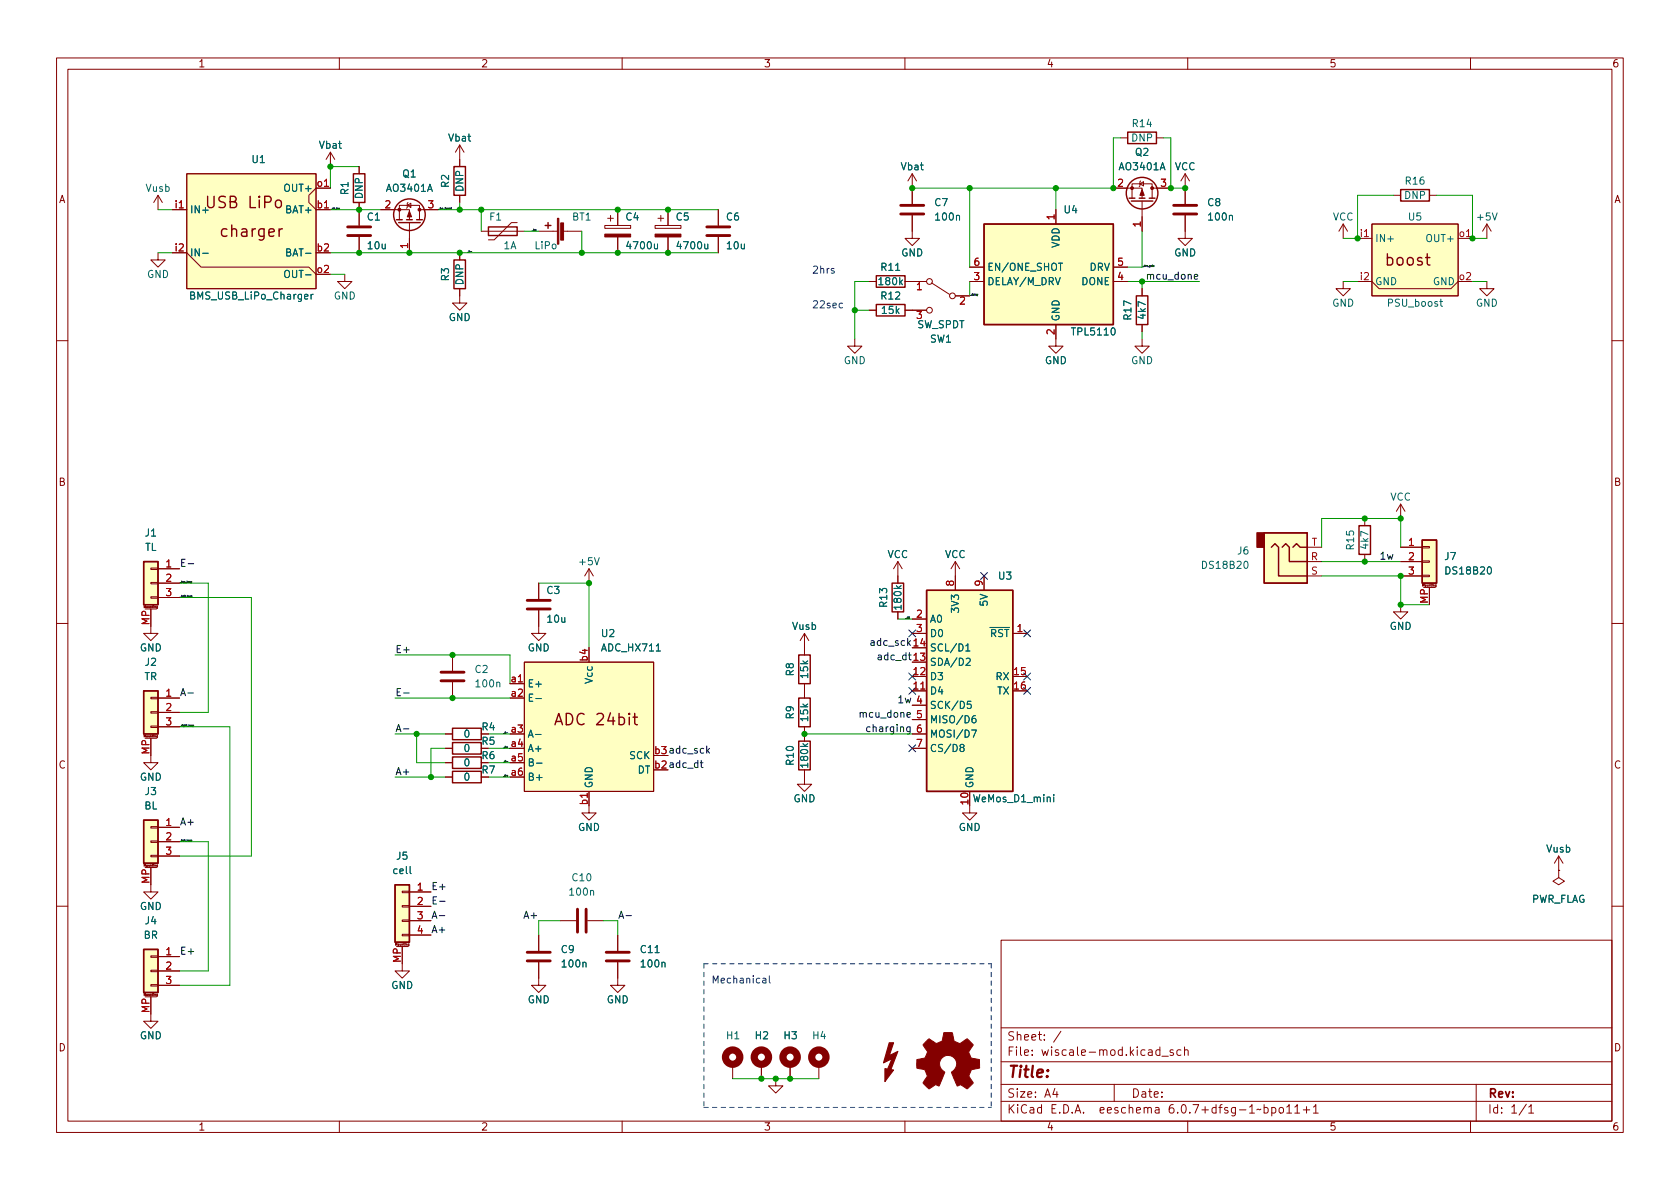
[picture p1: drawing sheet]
<svg xmlns="http://www.w3.org/2000/svg" width="297mm" height="210mm" viewBox="0 0 297 210" stroke-linecap="round" stroke-linejoin="round" font-family="sans-serif">
<defs><g id="words">
<g font-size="2.8" fill="#840000">
<text x="36.8" y="36.8">USB LiPo</text>
<text x="39.3" y="41.9">charger</text>
<text x="245.1" y="47">boost</text>
<text x="98.8" y="128.2">ADC 24bit</text>
<text x="178" y="190.6">Title:</text>
</g>
<g font-size="2.1" fill="#840000">
<text x="178" y="184">Sheet: /</text>
<text x="178" y="186.7">File: wiscale-mod.kicad_sch</text>
<text x="178" y="196.9">KiCad E.D.A. eeschema 6.0.7+dfsg-1~bpo11+1</text>
<text x="178" y="194.1">Size: A4</text>
<text x="200" y="194.1">Date:</text>
<text x="263" y="194.1">Rev:</text>
<text x="263" y="196.9">Id: 1/1</text>
</g>
<g font-size="1.8" fill="#840000">
<text x="35" y="11.9">1</text>
<text x="85" y="11.9">2</text>
<text x="135" y="11.9">3</text>
<text x="185" y="11.9">4</text>
<text x="235" y="11.9">5</text>
<text x="285" y="11.9">6</text>
<text x="10.3" y="35.9">A</text>
<text x="285.3" y="35.9">A</text>
<text x="10.3" y="85.9">B</text>
<text x="285.3" y="85.9">B</text>
<text x="85.2" y="131.7">R5</text>
<text x="10.3" y="135.9">C</text>
<text x="85.2" y="134.2">R6</text>
<text x="285.3" y="135.9">C</text>
<text x="10.3" y="185.9">D</text>
<text x="285.3" y="185.9">D</text>
<text x="35" y="199.9">1</text>
<text x="85" y="199.9">2</text>
<text x="135" y="199.9">3</text>
<text x="185" y="199.9">4</text>
<text x="235" y="199.9">5</text>
<text x="285" y="199.9">6</text>
</g>
<g font-size="1.8" fill="#006464">
<text x="200.3" y="22.5">R14</text>
<text x="44.6" y="28.8">U1</text>
<text x="56.5" y="26.3">Vbat</text>
<text x="79.4" y="25">Vbat</text>
<text x="200.1" y="25">DNP</text>
<text x="200.8" y="27.6">Q2</text>
<text x="25.8" y="33.9">Vusb</text>
<text x="50.6" y="33.9">OUT+</text>
<text x="61.6" y="34.4" transform="rotate(-90 61.6 34.4)">R1</text>
<text x="64.1" y="35.1" transform="rotate(-90 64.1 35.1)">DNP</text>
<text x="68.5" y="33.9">AO3401A</text>
<text x="71.2" y="31.4">Q1</text>
<text x="79.4" y="33.1" transform="rotate(-90 79.4 33.1)">R2</text>
<text x="81.9" y="33.9" transform="rotate(-90 81.9 33.9)">DNP</text>
<text x="159.4" y="30.1">Vbat</text>
<text x="198" y="30.1">AO3401A</text>
<text x="207.7" y="30.1">VCC</text>
<text x="248.3" y="35.2">DNP</text>
<text x="248.6" y="32.6">R16</text>
<text x="33.5" y="37.7">IN+</text>
<text x="50.7" y="37.7">BAT+</text>
<text x="65" y="39">C1</text>
<text x="86.6" y="39">F1</text>
<text x="101.2" y="39">BT1</text>
<text x="110.7" y="39">C4</text>
<text x="119.6" y="39">C5</text>
<text x="128.5" y="39">C6</text>
<text x="165.3" y="36.4">C7</text>
<text x="165.6" y="39">100n</text>
<text x="188.2" y="37.7">U4</text>
<text x="213.5" y="36.4">C8</text>
<text x="213.8" y="39">100n</text>
<text x="235.6" y="39">VCC</text>
<text x="249.1" y="39">U5</text>
<text x="261.3" y="39">+5V</text>
<text x="33.5" y="45.3">IN-</text>
<text x="51.1" y="45.3">BAT-</text>
<text x="65.1" y="44.1">10u</text>
<text x="89" y="44.1">1A</text>
<text x="94.6" y="44.1">LiPo</text>
<text x="111.1" y="44.1">4700u</text>
<text x="119.9" y="44.1">4700u</text>
<text x="128.6" y="44.1">10u</text>
<text x="155.9" y="47.9">R11</text>
<text x="159.3" y="45.3">GND</text>
<text x="174.5" y="47.9">EN/ONE_SHOT</text>
<text x="187.3" y="43.9" transform="rotate(-90 187.3 43.9)">VDD</text>
<text x="192.6" y="47.9">DRV</text>
<text x="207.6" y="45.3">GND</text>
<text x="243.1" y="42.8">IN+</text>
<text x="252.5" y="42.8">OUT+</text>
<text x="26" y="49.1">GND</text>
<text x="33.8" y="53">BMS_USB_LiPo_Charger</text>
<text x="51" y="49.1">OUT-</text>
<text x="59" y="53">GND</text>
<text x="79.4" y="49.6" transform="rotate(-90 79.4 49.6)">R3</text>
<text x="81.9" y="50.4" transform="rotate(-90 81.9 50.4)">DNP</text>
<text x="155.5" y="50.4">180k</text>
<text x="155.9" y="53">R12</text>
<text x="174.5" y="50.4">DELAY/M_DRV</text>
<text x="191.2" y="50.4">DONE</text>
<text x="243.1" y="50.4">GND</text>
<text x="253.4" y="50.4">GND</text>
<text x="79.3" y="56.8">GND</text>
<text x="156" y="55.5">15k</text>
<text x="162.1" y="58">SW_SPDT</text>
<text x="187.3" y="56.9" transform="rotate(-90 187.3 56.9)">GND</text>
<text x="189.7" y="59.3">TPL5110</text>
<text x="200" y="56.5" transform="rotate(-90 200 56.5)">R17</text>
<text x="202.6" y="56.3" transform="rotate(-90 202.6 56.3)">4k7</text>
<text x="235.5" y="54.2">GND</text>
<text x="245.5" y="54.2">PSU_boost</text>
<text x="260.9" y="54.2">GND</text>
<text x="149.2" y="64.4">GND</text>
<text x="164.5" y="60.6">SW1</text>
<text x="184.7" y="64.4">GND</text>
<text x="200" y="64.4">GND</text>
<text x="245.8" y="88.5">VCC</text>
<text x="25.7" y="94.9">J1</text>
<text x="25.6" y="97.4">TL</text>
<text x="102.5" y="99.9">+5V</text>
<text x="156.9" y="98.7">VCC</text>
<text x="167" y="98.7">VCC</text>
<text x="212.8" y="100.6">DS18B20</text>
<text x="218.8" y="98">J6</text>
<text x="239.4" y="97.1" transform="rotate(-90 239.4 97.1)">R15</text>
<text x="241.9" y="97" transform="rotate(-90 241.9 97)">4k7</text>
<text x="255.5" y="99">J7</text>
<text x="255.8" y="101.6">DS18B20</text>
<text x="96.7" y="105">C3</text>
<text x="156.8" y="107.3" transform="rotate(-90 156.8 107.3)">R13</text>
<text x="159.4" y="107.6" transform="rotate(-90 159.4 107.6)">180k</text>
<text x="174.6" y="107.1" transform="rotate(-90 174.6 107.1)">5V</text>
<text x="176.6" y="102.5">U3</text>
<text x="96.9" y="110.1">10u</text>
<text x="106.4" y="112.6">U2</text>
<text x="140.1" y="111.4">Vusb</text>
<text x="164.3" y="110.1">A0</text>
<text x="164.3" y="112.6">D0</text>
<text x="169.5" y="108" transform="rotate(-90 169.5 108)">3V3</text>
<text x="173.6" y="112.6">~{RST}</text>
<text x="245.7" y="111.4">GND</text>
<text x="24.7" y="115.2">GND</text>
<text x="25.7" y="117.7">J2</text>
<text x="84" y="119">C2</text>
<text x="93.3" y="115.2">GND</text>
<text x="106.5" y="115.2">ADC_HX711</text>
<text x="140.3" y="119.5" transform="rotate(-90 140.3 119.5)">R8</text>
<text x="142.9" y="119.8" transform="rotate(-90 142.9 119.8)">15k</text>
<text x="164.3" y="117.7">SDA/D2</text>
<text x="164.3" y="115.2">SCL/D1</text>
<text x="25.5" y="120.3">TR</text>
<text x="84.3" y="121.5">100n</text>
<text x="93.2" y="121.5">E+</text>
<text x="93.2" y="124.1">E-</text>
<text x="104.8" y="120.7" transform="rotate(-90 104.8 120.7)">Vcc</text>
<text x="164.3" y="122.8">D4</text>
<text x="164.3" y="120.3">D3</text>
<text x="164.3" y="125.3">SCK/D5</text>
<text x="176.1" y="120.3">RX</text>
<text x="176.3" y="122.8">TX</text>
<text x="82.1" y="130.4">0</text>
<text x="85.2" y="129.2">R4</text>
<text x="93.2" y="130.4">A-</text>
<text x="140.3" y="127.1" transform="rotate(-90 140.3 127.1)">R9</text>
<text x="142.9" y="127.5" transform="rotate(-90 142.9 127.5)">15k</text>
<text x="164.3" y="127.9">MISO/D6</text>
<text x="164.3" y="130.4">MOSI/D7</text>
<text x="82.1" y="133">0</text>
<text x="82.1" y="135.5">0</text>
<text x="85.2" y="136.8">R7</text>
<text x="93.2" y="133">A+</text>
<text x="93.2" y="135.5">B-</text>
<text x="111.3" y="134.2">SCK</text>
<text x="112.7" y="136.8">DT</text>
<text x="140.3" y="135.2" transform="rotate(-90 140.3 135.2)">R10</text>
<text x="142.9" y="135.6" transform="rotate(-90 142.9 135.6)">180k</text>
<text x="164.3" y="133">CS/D8</text>
<text x="24.7" y="138">GND</text>
<text x="25.5" y="143.1">BL</text>
<text x="25.7" y="140.6">J3</text>
<text x="82.1" y="138">0</text>
<text x="93.2" y="138">B+</text>
<text x="104.8" y="139.4" transform="rotate(-90 104.8 139.4)">GND</text>
<text x="140.3" y="141.9">GND</text>
<text x="172.1" y="139.4" transform="rotate(-90 172.1 139.4)">GND</text>
<text x="172.3" y="141.9">WeMos_D1_mini</text>
<text x="102.2" y="146.9">GND</text>
<text x="169.5" y="146.9">GND</text>
<text x="69.6" y="154.6">cell</text>
<text x="70.1" y="152">J5</text>
<text x="101.2" y="155.8">C10</text>
<text x="273.4" y="150.7">Vusb</text>
<text x="24.7" y="160.9">GND</text>
<text x="100.9" y="158.4">100n</text>
<text x="270.6" y="159.6">PWR_FLAG</text>
<text x="25.4" y="166">BR</text>
<text x="25.7" y="163.4">J4</text>
<text x="99.2" y="168.5">C9</text>
<text x="99.5" y="171.1">100n</text>
<text x="113.3" y="168.5">C11</text>
<text x="113.5" y="171.1">100n</text>
<text x="69.2" y="174.9">GND</text>
<text x="93.3" y="177.4">GND</text>
<text x="107.3" y="177.4">GND</text>
<text x="24.7" y="183.8">GND</text>
<text x="128.5" y="183.8">H1</text>
<text x="133.6" y="183.8">H2</text>
<text x="138.6" y="183.8">H3</text>
<text x="143.7" y="183.8">H4</text>
</g>
<g font-size="1.8" fill="#a90000">
<text x="56.1" y="33">o1</text>
<text x="197.6" y="33">2</text>
<text x="205.2" y="33">3</text>
<text x="31" y="36.8">i1</text>
<text x="56.1" y="36.8">b1</text>
<text x="68.1" y="36.8">2</text>
<text x="75.7" y="36.8">3</text>
<text x="186.4" y="38.8" transform="rotate(-90 186.4 38.8)">1</text>
<text x="201.7" y="40.1" transform="rotate(-90 201.7 40.1)">1</text>
<text x="240.6" y="41.9">i1</text>
<text x="258" y="41.9">o1</text>
<text x="31" y="44.4">i2</text>
<text x="56.1" y="44.4">b2</text>
<text x="72.1" y="43.9" transform="rotate(-90 72.1 43.9)">1</text>
<text x="172.2" y="47">6</text>
<text x="197.6" y="47">5</text>
<text x="56.1" y="48.3">o2</text>
<text x="162.1" y="51.3">1</text>
<text x="169.7" y="53.8">2</text>
<text x="172.2" y="49.5">3</text>
<text x="197.6" y="49.5">4</text>
<text x="240.6" y="49.5">i2</text>
<text x="258" y="49.5">o2</text>
<text x="162.1" y="56.4">3</text>
<text x="186.4" y="59.2" transform="rotate(-90 186.4 59.2)">2</text>
<text x="29.4" y="100.3">1</text>
<text x="231.8" y="99.1">R</text>
<text x="231.8" y="101.6">S</text>
<text x="231.9" y="96.5">T</text>
<text x="249.1" y="96.5">1</text>
<text x="249.1" y="99.1">2</text>
<text x="249.1" y="101.6">3</text>
<text x="29.4" y="102.9">2</text>
<text x="29.4" y="105.4">3</text>
<text x="168.7" y="103.6" transform="rotate(-90 168.7 103.6)">8</text>
<text x="173.7" y="103.6" transform="rotate(-90 173.7 103.6)">9</text>
<text x="252.5" y="106.7" transform="rotate(-90 252.5 106.7)">MP</text>
<text x="26.4" y="110.5" transform="rotate(-90 26.4 110.5)">MP</text>
<text x="162.1" y="109.2">2</text>
<text x="162.1" y="111.8">3</text>
<text x="179.8" y="111.8">1</text>
<text x="103.9" y="116.9" transform="rotate(-90 103.9 116.9)">b4</text>
<text x="161.6" y="119.4">12</text>
<text x="161.6" y="116.8">13</text>
<text x="161.6" y="114.3">14</text>
<text x="179.4" y="119.4">15</text>
<text x="29.4" y="123.2">1</text>
<text x="29.4" y="125.7">2</text>
<text x="90.5" y="120.6">a1</text>
<text x="90.5" y="123.2">a2</text>
<text x="161.6" y="121.9">11</text>
<text x="162.1" y="124.5">4</text>
<text x="179.4" y="121.9">16</text>
<text x="29.4" y="128.3">3</text>
<text x="90.5" y="129.5">a3</text>
<text x="162.1" y="127">5</text>
<text x="162.1" y="129.5">6</text>
<text x="26.4" y="133.4" transform="rotate(-90 26.4 133.4)">MP</text>
<text x="90.5" y="132.1">a4</text>
<text x="90.5" y="134.6">a5</text>
<text x="90.5" y="137.2">a6</text>
<text x="115.8" y="135.9">b2</text>
<text x="115.8" y="133.3">b3</text>
<text x="162.1" y="132.1">7</text>
<text x="103.9" y="142.3" transform="rotate(-90 103.9 142.3)">b1</text>
<text x="171.2" y="142.2" transform="rotate(-90 171.2 142.2)">10</text>
<text x="29.4" y="146">1</text>
<text x="29.4" y="148.6">2</text>
<text x="29.4" y="151.1">3</text>
<text x="26.4" y="156.3" transform="rotate(-90 26.4 156.3)">MP</text>
<text x="73.8" y="157.5">1</text>
<text x="73.8" y="160">2</text>
<text x="73.8" y="162.6">3</text>
<text x="73.8" y="165.1">4</text>
<text x="29.4" y="168.9">1</text>
<text x="29.4" y="171.4">2</text>
<text x="29.4" y="174">3</text>
<text x="70.9" y="170.2" transform="rotate(-90 70.9 170.2)">MP</text>
<text x="26.4" y="179.1" transform="rotate(-90 26.4 179.1)">MP</text>
</g>
<g font-size="1.8" fill="#0000c2">
<text x="143.5" y="48.4">2hrs</text>
<text x="143.5" y="54.5">22sec</text>
<text x="125.7" y="173.9">Mechanical</text>
</g>
<g font-size="1.8" fill="#0f0f0f">
<text x="203.2" y="49.4">mcu_done</text>
<text x="31.7" y="100.2">E-</text>
<text x="243.8" y="99">1w</text>
<text x="69.8" y="115.5">E+</text>
<text x="154.3" y="114.2">adc_sck 14</text>
<text x="155.6" y="116.7">adc_dt 13</text>
<text x="31.7" y="123.1">A-</text>
<text x="69.8" y="123.1">E-</text>
<text x="158.9" y="124.4">1w 4</text>
<text x="69.8" y="129.4">A-</text>
<text x="152.4" y="126.9">mcu_done</text>
<text x="153.8" y="129.4">charging</text>
<text x="69.8" y="137.1">A+</text>
<text x="115.8" y="135.9">b2 adc_dt</text>
<text x="115.8" y="133.3">b3 adc_sck</text>
<text x="31.7" y="145.9">A+</text>
<text x="76.2" y="157.4">E+</text>
<text x="76.2" y="159.9">E-</text>
<text x="76.2" y="162.5">A-</text>
<text x="76.2" y="165">A+</text>
<text x="92.9" y="162.5">A+</text>
<text x="109.2" y="162.5">A-</text>
<text x="31.7" y="168.8">E+</text>
</g>
<g font-size=".5" fill="#840000">
<text x="25.5" y="107.5">Mounting</text>
<text x="251.5" y="103.7">Mounting</text>
<text x="25.5" y="130.4">Mounting</text>
<text x="25.5" y="153.2">Mounting</text>
<text x="69.9" y="167.2">Mounting</text>
<text x="25.5" y="176.1">Mounting</text>
</g>
<g font-size=".4" fill="#0f0f0f">
<text x="58.4" y="37">_ch_b+</text>
<text x="77.5" y="37">_b+_fused</text>
<text x="94" y="40.8">_b+</text>
<text x="82.5" y="44.6">_b-</text>
<text x="201.9" y="47.2">_drv_gate</text>
<text x="171.4" y="52.2">_delay</text>
<text x="31.7" y="105.6">_left_loop</text>
<text x="31.7" y="103">_top_loop</text>
<text x="160" y="109.4">_A0</text>
<text x="31.7" y="128.4">_right_loop</text>
<text x="88.9" y="129.7">_A-</text>
<text x="88.9" y="132.2">_A+</text>
<text x="88.9" y="137.3">_B+</text>
<text x="88.9" y="134.8">_B-</text>
<text x="31.7" y="148.8">_bot_loop</text>
</g>
</g></defs>
<g fill="none" stroke="#840000" stroke-width=".18">
<path d="M10 10.2h277v190.1h-277zM12 12.2h273v186.1h-273zM60 10.2v2M110 10.2v2M160 10.2v2M210 10.2v2M260 10.2v2M27.9 34.5l-.7 1.3M27.9 34.5v2.6M27.9 34.5l.8 1.3M30.5 37.1h2.5M33 30.7h22.9v20.3h-22.9z"/>
<path d="M58.4 33.3h-2.5l-1.3 1.2v1.3l1.3 1.3h2.5M58.4 26.9l-.7 1.3M58.4 26.9v2.6M58.4 26.9l.8 1.3M63.5 29.5v1.2M63.5 35.8v4.1M67.3 37.1h5.1v1.8M70.6 38.9v-2.6h3.6v2.6M72 36.3l.6-.4v.8zM72.1 35.8l-.1 .1v.8l-.1 .1M72.4 39.4v5.3M74.2 37.1h3.3"/>
<path d="M81.3 25.6v3.9M81.3 34.5v1.3M81.3 25.6l-.8 1.3M81.3 25.6l.7 1.3M91.4 39.4h-1l-3 3h-1M106.9 39.9h4.6v.5h-4.6zM107.4 38.6h1.1M107.9 38.1v1M109.2 37.1v2.8M115.8 39.9h4.6v.5h-4.6zM116.3 38.6h1M116.8 38.1v1"/>
<path d="M118.1 37.1v2.8M127 37.1v2.8M161.3 38.1v4.1h1.3l-1.3 1.2-1.3-1.2h1.3M161.3 30.7v5.4M161.3 30.7l-.8 1.3M161.3 30.7l.8 1.3M186.7 37.1v2.5M196.8 33.3h5.1v1.7M198.1 24.4h1.3M200.2 35v-2.5h3.5v2.5M201.5 32.5l.7-.4v.8zM201.7 32l-.2 .1v.8l-.1 .1"/>
<path d="M201.9 35.6v5.3M203.7 33.3h3.3M204.5 24.4h1.2M209.5 38.1v4.1h1.3l-1.3 1.2-1.2-1.2h1.2M209.5 30.7l-.7 1.3M209.5 30.7v5.4M209.5 30.7l.8 1.3M237.5 39.6l-.8 1.3M237.5 39.6v2.6M237.5 39.6l.8 1.3M242.6 39.6h15.2v12.7h-15.2zM246.4 34.5h1.2"/>
<path d="M252.7 34.5h1.3M262.9 39.6l-.8 1.3M262.9 39.6v2.6M262.9 39.6l.8 1.3M27.9 44.7v1.3h1.3l-1.3 1.2-1.2-1.2h1.2M30.5 44.7h2.5l2.6 2.5h19l1.3 1.3M61 48.5v1.3h1.2l-1.2 1.2-1.3-1.2h1.3M63.5 41.9v2.8M81.3 51v2.6h1.2l-1.2 1.3-1.3-1.3h1.3M81.3 44.7v1.3M85.1 40.9h7.6M95.2 40.9h3.4"/>
<path d="M99.6 40.9h3.3M109.2 41.9v2.8M118.1 41.9v2.8M127 41.9v2.8M151.1 59.9v1.3h1.3l-1.3 1.3-1.2-1.3h1.2M153.7 49.8h1.2M153.7 54.9h1.2M160 49.8h3.8M160 54.9h3.8M164.7 50l3.2 2.1M168.9 52.3h2.5M171.4 49.8h2.6"/>
<path d="M171.4 47.2h2.6M186.7 57.4v3.8h1.3l-1.3 1.3-1.3-1.3h1.3M196.8 49.8h2.6M196.8 47.2h2.6M201.9 59.9v1.3h1.3l-1.3 1.3-1.2-1.3h1.2M201.9 51v1.3M201.9 57.4v1.3M237.5 49.8v1.2h1.3l-1.3 1.3-1.3-1.3h1.3M240 49.8h2.6l1.2 1.2h12.7l1.3-1.2M240 42.2h2.6M257.8 42.2h2.5M262.9 49.8v1.2h1.3l-1.3 1.3-1.3-1.3h1.3"/>
<path d="M10 60.2h2M285 60.2h2M158.7 99.3v3.8M158.7 99.3l-.7 1.3M158.7 99.3l.8 1.3M168.9 99.3l-.8 1.3M168.9 99.3v5.1M168.9 99.3l.8 1.3M231.1 96.8h2.6M231.1 99.3h2.6M241.3 91.7v1.3M241.3 98v1.3"/>
<path d="M247.6 96.8h3.9M247.6 99.3h3.9M247.6 89.1l-.7 1.3M247.6 89.1v2.6M247.6 89.1l.8 1.3M251.5 99.2h1.2v.2h-1.2zM251.5 96.6h1.2v.3h-1.2zM10 110.2h2M25.7 107.7h2M26.7 105.5h1.2v.3h-1.2zM26.7 103h1.2v.2h-1.2zM26.7 100.5h1.2v.2h-1.2z"/>
<path d="M26.7 107.7v4.3h1.2l-1.2 1.3-1.3-1.3h1.3M27.9 107.5l-.2-.1v-.2h.2v.3l-.2 .1M27.9 100.6h3.8M27.9 103.1h3.8M27.9 105.7h3.8M80 115.8v2.8M92.7 117.1h22.9v22.8h-22.9zM95.2 107.9v4.1h1.3l-1.3 1.3-1.2-1.3h1.2M95.2 103.1v2.8M104.1 100.6v2.5M104.1 100.6l-.7 1.2M104.1 100.6l.8 1.2"/>
<path d="M142.2 112v3.8M142.2 112l-.7 1.3M142.2 112l.8 1.3M158.7 108.2v1.3M161.3 112h2.5M161.3 109.5h2.5M174 101.8v2.6M179.1 112h2.5M231.1 101.8h2.6M247.6 106.9v1.3h1.3l-1.3 1.3-1.2-1.3h1.2M247.6 101.8h3.9M251.5 101.7h1.2v.3h-1.2z"/>
<path d="M251.7 103.9h2M252.7 103.9v3M253.9 103.7l-.1-.1v-.2h.1v.3l-.1 .1M285 110.2h2M25.7 130.6h2M26.7 128.4h1.2v.2h-1.2zM26.7 125.9h1.2v.2h-1.2zM26.7 123.3h1.2v.3h-1.2zM26.7 130.6v4.3h1.2l-1.2 1.2-1.3-1.2h1.3M27.9 130.3h-.2v-.2h.2v.3l-.2 .1M27.9 123.4h3.8M27.9 126h3.8"/>
<path d="M27.9 128.5h3.8M78.7 129.8h1.3M78.7 132.3h1.3M78.7 137.4h1.3M78.7 134.9h1.3M80 120.6v2.8M85.1 129.8h1.3M85.1 137.4h1.3M90.2 120.9h2.5M104.1 139.9v3.9h1.3l-1.3 1.2-1.2-1.2h1.2M142.2 136.1v2.6h1.3l-1.3 1.2-1.2-1.2h1.2M142.2 120.9v2.5"/>
<path d="M142.2 128.5v2.6M161.3 122.2h2.5M161.3 124.7h2.5M161.3 127.2h2.5M161.3 129.8h2.5M161.3 132.3h2.5M25.7 153.4h2M26.7 151.3h1.2v.2h-1.2zM26.7 148.7h1.2v.3h-1.2zM26.7 146.2h1.2v.2h-1.2zM26.7 153.4v4.3h1.2l-1.2 1.3-1.3-1.3h1.3M27.9 152.9v.4h-.2"/>
<path d="M27.9 153h-.2v.2h.2M27.9 146.3h3.8M27.9 148.8h3.8M27.9 151.4h3.8M71.1 157.6h1.3v.3h-1.3zM72.4 157.7h3.8M171.4 142.5v1.3h1.3l-1.3 1.2-1.2-1.2h1.2M275.6 153.9v1.3l1 .6-1 .7-1-.7 1-.6M275.6 153.9h.1M275.6 151.4l-.8 1.2M275.6 151.4v2.5M275.6 151.4l.8 1.2"/>
<path d="M10 160.2h2M25.7 176.3h2M26.7 174.1h1.2v.3h-1.2zM26.7 171.6h1.2v.2h-1.2zM26.7 169h1.2v.3h-1.2zM26.7 176.3v4.3h1.2l-1.2 1.3-1.3-1.3h1.3M27.9 175.8v.3l-.2 .1M27.9 175.8l-.2 .1v.1h.2M27.9 169.2h3.8M27.9 171.7h3.8M27.9 174.2h3.8M70.1 167.4h2"/>
<path d="M71.1 165.2h1.3v.3h-1.3zM71.1 162.7h1.3v.2h-1.3zM71.1 160.1h1.3v.3h-1.3zM71.1 167.4v4.3h1.3l-1.3 1.3-1.3-1.3h1.3M72.3 166.9v.3l-.2 .1M72.3 166.9l-.2 .1 .1 .2h.1M72.4 162.8h3.8M72.4 160.3h3.8M72.4 165.3h3.8M95.2 170.2v4h1.3l-1.3 1.3-1.2-1.3h1.2M95.2 165.3v2.8M99.1 162.8h2.8"/>
<path d="M103.9 162.8h2.8M109.2 170.2v4h1.3l-1.3 1.3-1.3-1.3h1.3M109.2 165.3v2.8M177 166.3h108v32h-108zM285 160.2h2M60 198.3v2M110 198.3v2M129.5 188.2v2.5M134.6 188.2v2.5M137.2 190.7v1.3h1.2l-1.2 1.3-1.3-1.3h1.3M139.7 188.2v2.5M144.8 188.2v2.5"/>
<path d="M160 198.3v2M177 194.8h108M177 191.8h108M177 187.8h108M177 181.8h108M186.5 192.5l-.4 1h1M186.9 193v1M187.6 182.4l-1.3 1.9M197 191.8v3M205.1 185.7l-.5-.1-.2 .3v.4l.1 .3h.6M205.1 185.1v1.5M205.4 186.8h1.2"/>
<path d="M207.4 185.7l-.3-.1-.2 .2v.3l.5 .1v.4h-.5M208.8 185.7l-.4-.1-.3 .3v.4l.1 .3h.6M209.4 185.8l.2-.2 .4 .1 .1 .9M209.4 185.1v1.5M210 198.3v2M223.5 195.9l.4-.1 .3 .3v.4l-.1 .3h-.6M223.5 195.3v1.5M224.9 195.9l.4-.1 .3 .3v.4l-.2 .3h-.5M224.9 195.8v1.5M226.3 195.9l.3-.1 .3 .3v.4l-.3 .3h-.3l-.2-.3v-.4zM227.5 195.8l.4-.5v1.5M227.5 196.8h.9"/>
<path d="M228.9 195.8l.5-.5v1.5M228.9 196.8h.9M230.4 196.3h1.2M231 195.7v1.1M232.2 195.8l.4-.5v1.5M232.2 196.8h.9M260 198.3v2M261 191.8v6.5M269.9 195.3l-1.3 1.9M270.3 195.8l.4-.5v1.5M270.3 196.8h.9"/>
<circle cx="164.3" cy="49.8" r=".51"/>
<circle cx="164.3" cy="54.9" r=".51"/>
<circle cx="168.4" cy="52.3" r=".51"/>
</g>
<g fill="none" stroke="#840000" stroke-width=".25">
<path d="M62.5 30.7h2v5.1h-2zM70.1 38.9h1M70.5 39.4h3.8M71.9 38.9h1M73.7 38.9h1M80.3 29.5h2v5h-2zM96.4 39.9h1M96.9 39.4v1M174 39.6h22.8v17.8h-22.8zM199.4 23.4h5.1v2h-5.1zM199.6 35h1.1M200 35.6h3.8"/>
<path d="M201.4 35h1M203.2 35h1M247.6 33.5h5.1v2.1h-5.1zM49.9 40.5a.51 .51 0 0 0-.5 .3M80.3 46h2v5h-2zM86.4 40.1h5v1.6h-5zM154.9 48.8h5.1v2h-5.1zM154.9 53.8h5.1v2.1h-5.1zM200.9 52.3h2v5.1h-2zM25.4 99.3h2.5v7.6h-2.5zM223.5 94.2h7.6v8.9h-7.6zM224.8 96.8l.6-.7 .7 .7v5h5"/>
<path d="M226.7 96.8l.6-.7 .7 .7v2.5h3.1M228.6 96.8l.6-.7 .7 .7h1.2M240.3 93h2v5h-2zM251.5 95.5h2.5v7.6h-2.5zM141.2 115.8h2.1v5.1h-2.1zM157.7 103.1h2.1v5.1h-2.1zM163.8 104.4h15.3v35.5h-15.3zM25.4 122.2h2.5v7.6h-2.5zM80 131.3h5.1v2h-5.1zM80 128.8h5.1v2h-5.1zM80 136.4h5.1v2h-5.1zM80 133.9h5.1v2h-5.1z"/>
<path d="M111.9 126.8h.8M112.2 126.2v1.7l.1 .2 .4 .1M141.2 123.4h2.1v5.1h-2.1zM141.2 131.1h2.1v5h-2.1zM25.4 145h2.5v7.6h-2.5zM69.8 156.5h2.6v10.1h-2.6zM25.4 167.9h2.5v7.6h-2.5z"/>
<circle cx="72.4" cy="38" r="2.79"/>
<circle cx="201.9" cy="34.2" r="2.79"/>
</g>
<g fill="none" stroke="#840000" stroke-width=".51">
<path d="M159.3 36.3h4M159.3 37.8h4M207.5 36.3h4.1M207.5 37.8h4.1M61.5 40.1h4M61.5 41.7h4M125 40.1h4M125 41.7h4M78 118.9h4M93.2 106.2h4.1M93.2 107.7h4.1M78 120.4h4"/>
<path d="M93.2 168.4h4.1M93.2 169.9h4.1M102.1 160.8v4M103.6 160.8v4M107.2 168.4h4.1M107.2 169.9h4.1"/>
</g>
<g fill="none" stroke="#840000" stroke-width="1.3">
<circle cx="129.5" cy="186.9" r="1.27"/>
<circle cx="134.6" cy="186.9" r="1.27"/>
<circle cx="139.7" cy="186.9" r="1.27"/>
<circle cx="144.8" cy="186.9" r="1.27"/>
</g>
<g fill="#ffffc2" stroke="#ffffc2" stroke-width=".18">
<path d="M25.4 122.2h2.5v7.6h-2.5z"/>
<path d="M25.4 99.3h2.5v7.6h-2.5z"/>
<path d="M33 30.7h22.9v20.3h-22.9z"/>
<path d="M251.5 95.5h2.5v7.6h-2.5z"/>
<path d="M223.5 94.2h7.6v8.9h-7.6z"/>
<path d="M242.6 39.6h15.2v12.7h-15.2z"/>
<path d="M163.8 104.4h15.3v35.5h-15.3z"/>
<path d="M174 39.6h22.8v17.8h-22.8z"/>
<path d="M92.7 117.1h22.9v22.8h-22.9z"/>
<path d="M25.4 145h2.5v7.6h-2.5z"/>
<path d="M69.8 156.5h2.6v10.1h-2.6z"/>
<path d="M25.4 167.9h2.5v7.6h-2.5z"/>
</g>
<g fill="#840000" stroke="#840000" stroke-width=".18">
<path d="M72.4 37.3l.4 1h-.8z"/>
<path d="M98.6 38.6h.2v4.6h-.2z"/>
<path d="M99.1 39.4h.5v3.1h-.5z"/>
<path d="M163.7 184.2l.6-.5 .9 .6a.62 .62 0 0 0 1 0l.2-.1a1.62 1.62 0 0 0 .4-1.4l.1-.2h1.5l.2 .8a.74 .74 0 0 0 .6 .9l.5 .3 1.3-.9 1.1 1-.4 .7a.75 .75 0 0 0-.2 1.2l.2 .5 1.5 .3v1.5l-1.4 .2-.1 .2a1.23 1.23 0 0 0-.3 1.2l.7 1-.1 .1-1 1-.8-.6a.54 .54 0 0 0-.9 0l-1.1-2.3a2.33 2.33 0 0 0 .9-1.9 1.54 1.54 0 0 0-2.5-.8 1.54 1.54 0 0 0 .5 2.6l-1.1 2.4a.69 .69 0 0 0-1.1 .2l-.6 .4-1.1-1.1 .8-1.2-.2-.5a.71 .71 0 0 0-1-.8l-.7-.2v-1.4l.5-.1a1.11 1.11 0 0 0 1.2-.7 .72 .72 0 0 0-.2-1.2l-.4-.6z"/>
<path d="M201.9 33.5l.4 1h-.8z"/>
<path d="M106.9 41.4h4.6v.5h-4.6z"/>
<path d="M115.8 41.4h4.6v.5h-4.6z"/>
<circle cx="70.6" cy="37.1" r=".25"/>
<circle cx="74.2" cy="37.1" r=".25"/>
<circle cx="200.2" cy="33.3" r=".25"/>
<circle cx="203.7" cy="33.3" r=".25"/>
</g>
<g fill="none" stroke="#006464" stroke-width=".18">
<path d="M35.8 44.8h1M50.5 47.9l.1-.1a.43 .43 0 0 1 .6 .4v.5a.42 .42 0 0 1-.4 .4 .42 .42 0 0 1-.5-.4v-.5zM55 52v.9M55.4 52l-.4 .3M187.2 46.5h.7M254.6 53.3h.5M254.8 52.9v1.1l.3 .2M170.8 114.2l.3-.3v1.2M170.8 115.1h.7M170.8 116.5l.5-.1 .3 .4-.8 .9h.8M94.7 129.9h1M94.7 123.5h1"/>
<path d="M94.9 135h.9M170 132.2l-.3-.3 .1-.1 .2-.2 .3 .1 .2 .2-.1 .2-.5 .1-.2 .2 .1 .4 .2 .1 .3-.1 .2-.1-.1-.4-.2-.1M171.7 124h-.6l-.1 .6 .2-.1 .4 .1 .1 .1v.5l-.2 .1-.5-.1M171.8 129.1h.8l-.5 1.3M172.5 126.6h-.4a.85 .85 0 0 0 0 1.2l.4-.1 .1-.4-.3-.3h-.2l-.2 .3M186.3 140.5v.1M186.3 140.9v.9"/>
</g>
<g fill="#840000" stroke="#840000" stroke-width=".2">
<path d="M156.5 189l1.5 .2-1.5 2.1z"/>
<path d="M157.2 184.4h.8l-.8 2.3 1.5-.8-1.2 3.3-.5-.2 .7-1.8-1.5 .8z"/>
</g>
<path d="M222.2 94.2h1.3v2.6h-1.3z" fill="#840000" stroke="#840000" stroke-width=".25"/>
<g fill="none" stroke="#0f0f0f" stroke-width=".18">
<path d="M59.8 36.9h.3M59.9 36.8v.2M79.8 36.8h-.2l.2 .2M79.8 36.7v.3M83.2 44.5h.2M94.6 40.7h.3M172.8 52v.2M172.9 52l-.1 .3M203.9 47h.1h-.1l.1 .1M33.3 99.7h.9M33.8 103h.1v-.2h-.1v.3M33.8 105.5h.1v-.1h-.1v.3"/>
<path d="M33.2 122.5h1M33.8 128.3h.2l-.1 .1zM34.1 128.4h.1v-.2h-.1v.3M71.3 128.9h1M71.4 122.5h.9M89.5 129.6h.3M89.6 137.2h.2M89.6 134.7h.2M123.8 134.9h.5M124 134.5v1l.3 .2M125.1 132.7l.3 .5M125.4 132.3l-.4 .5"/>
<path d="M153.8 128.6l-.3-.1-.3 .3 .2 .5h.4M33.8 148.6h.1l-.1 .1M33.8 148.5v.3M77.7 159.4h1M77.7 161.9h.9M110.7 161.9h1"/>
</g>
<path d="M147.5 47.5h-.3l-.2 .1v.2l.5 .2v.3h-.5M149 53.7l-.4-.1-.2 .2 .1 .6h.5M134.9 173h.5v.8M135.4 173.3h-.4l-.2 .2 .2 .3h.4M136 172.6v1l.2 .2" fill="none" stroke="#0000c2" stroke-width=".18"/>
<path d="M124.5 170.4v25.4M124.5 170.4h50.8M175.3 170.4v25.4M124.5 195.8h50.8" fill="none" stroke="#0000c2" stroke-width=".18" stroke-dasharray=".8 .8"/>
<g fill="none" stroke="#009600" stroke-width=".18">
<path d="M27.9 37.1h2.6M58.4 37.1h8.9M63.5 29.5h-5.1v3.8M77.5 37.1h49.5M81.3 35.8v1.3M85.1 37.1v3.8M171.4 33.3v13.9M186.7 33.3v3.8M198.1 24.4h-1.3v8.9h-35.5M205.7 24.4h1.3v8.9h2.5M246.4 34.5h-6.4v7.7h-2.5M254 34.5h6.3v7.7h2.6"/>
<path d="M27.9 44.7h2.6M58.4 44.7h68.6M58.4 48.5h2.6M92.7 40.9h2.5M102.9 40.9v3.8M151.1 54.9h2.6M153.7 49.8h-2.6v10.1M171.4 49.8v2.5M199.4 49.8h12.7M201.9 40.9v6.3h-2.5M201.9 49.8v1.2M201.9 58.7v1.2"/>
<path d="M237.5 49.8h2.5M260.3 49.8h2.6M233.7 96.8v-5.1h13.9v5.1M233.7 99.3h13.9M31.7 103.1h5.1v22.9h-5.1M31.7 105.7h12.7v45.7h-12.7M69.8 115.8h20.4v5.1M95.2 103.1h8.9v11.4M158.7 109.5h2.6M233.7 101.8h13.9v5.1h5.1M31.7 128.5h8.9v45.7h-8.9M69.8 123.4h20.4"/>
<path d="M69.8 129.8h8.9M69.8 137.4h8.9M73.7 129.8v5.1h5M78.7 132.3h-2.5v5.1M86.4 132.3h3.8M86.4 129.8h3.8M86.4 137.4h3.8M86.4 134.9h3.8M142.2 129.8h19.1M31.7 148.8h5.1v22.9h-5.1M99.1 162.8h-3.9v2.5M106.7 162.8h2.5v2.5"/>
<path d="M129.5 190.7h15.3"/>
</g>
<g fill="none" stroke="#000084" stroke-width=".18">
<path d="M160.7 111.4l1.2 1.2M160.7 119l1.2 1.2M161.9 111.4l-1.2 1.2M161.9 119l-1.2 1.2M173.4 101.2l1.2 1.3M174.6 101.2l-1.2 1.3M181 111.4l1.2 1.2M181 119l1.2 1.2M182.2 111.4l-1.2 1.2M182.2 119l-1.2 1.2M160.7 121.6l1.2 1.2M160.7 131.7l1.2 1.2"/>
<path d="M161.9 131.7l-1.2 1.2M161.9 121.6l-1.2 1.2M181 121.6l1.2 1.2M182.2 121.6l-1.2 1.2"/>
</g>
<g fill="#009600" stroke="#009600" stroke-width=".18">
<circle cx="102.9" cy="44.7" r=".46"/>
<circle cx="118.1" cy="44.7" r=".46"/>
<circle cx="109.2" cy="44.7" r=".46"/>
<circle cx="104.1" cy="103.1" r=".46"/>
<circle cx="80" cy="123.4" r=".46"/>
<circle cx="80" cy="115.8" r=".46"/>
<circle cx="76.2" cy="137.4" r=".46"/>
<circle cx="73.7" cy="129.8" r=".46"/>
<circle cx="63.5" cy="44.7" r=".46"/>
<circle cx="109.2" cy="37.1" r=".46"/>
<circle cx="118.1" cy="37.1" r=".46"/>
<circle cx="72.4" cy="44.7" r=".46"/>
<circle cx="81.3" cy="44.7" r=".46"/>
<circle cx="58.4" cy="29.5" r=".46"/>
<circle cx="85.1" cy="37.1" r=".46"/>
<circle cx="81.3" cy="37.1" r=".46"/>
<circle cx="63.5" cy="37.1" r=".46"/>
<circle cx="142.2" cy="129.8" r=".46"/>
<circle cx="134.6" cy="190.7" r=".46"/>
<circle cx="139.7" cy="190.7" r=".46"/>
<circle cx="137.2" cy="190.7" r=".46"/>
<circle cx="171.4" cy="33.3" r=".46"/>
<circle cx="196.8" cy="33.3" r=".46"/>
<circle cx="186.7" cy="33.3" r=".46"/>
<circle cx="201.9" cy="49.8" r=".46"/>
<circle cx="161.3" cy="33.3" r=".46"/>
<circle cx="207" cy="33.3" r=".46"/>
<circle cx="209.5" cy="33.3" r=".46"/>
<circle cx="247.6" cy="106.9" r=".46"/>
<circle cx="247.6" cy="101.8" r=".46"/>
<circle cx="241.3" cy="99.3" r=".46"/>
<circle cx="241.3" cy="91.7" r=".46"/>
<circle cx="240" cy="42.2" r=".46"/>
<circle cx="260.3" cy="42.2" r=".46"/>
<circle cx="247.6" cy="91.7" r=".46"/>
<circle cx="151.1" cy="54.9" r=".46"/>
</g>
<use href="#words"/>
</svg>
